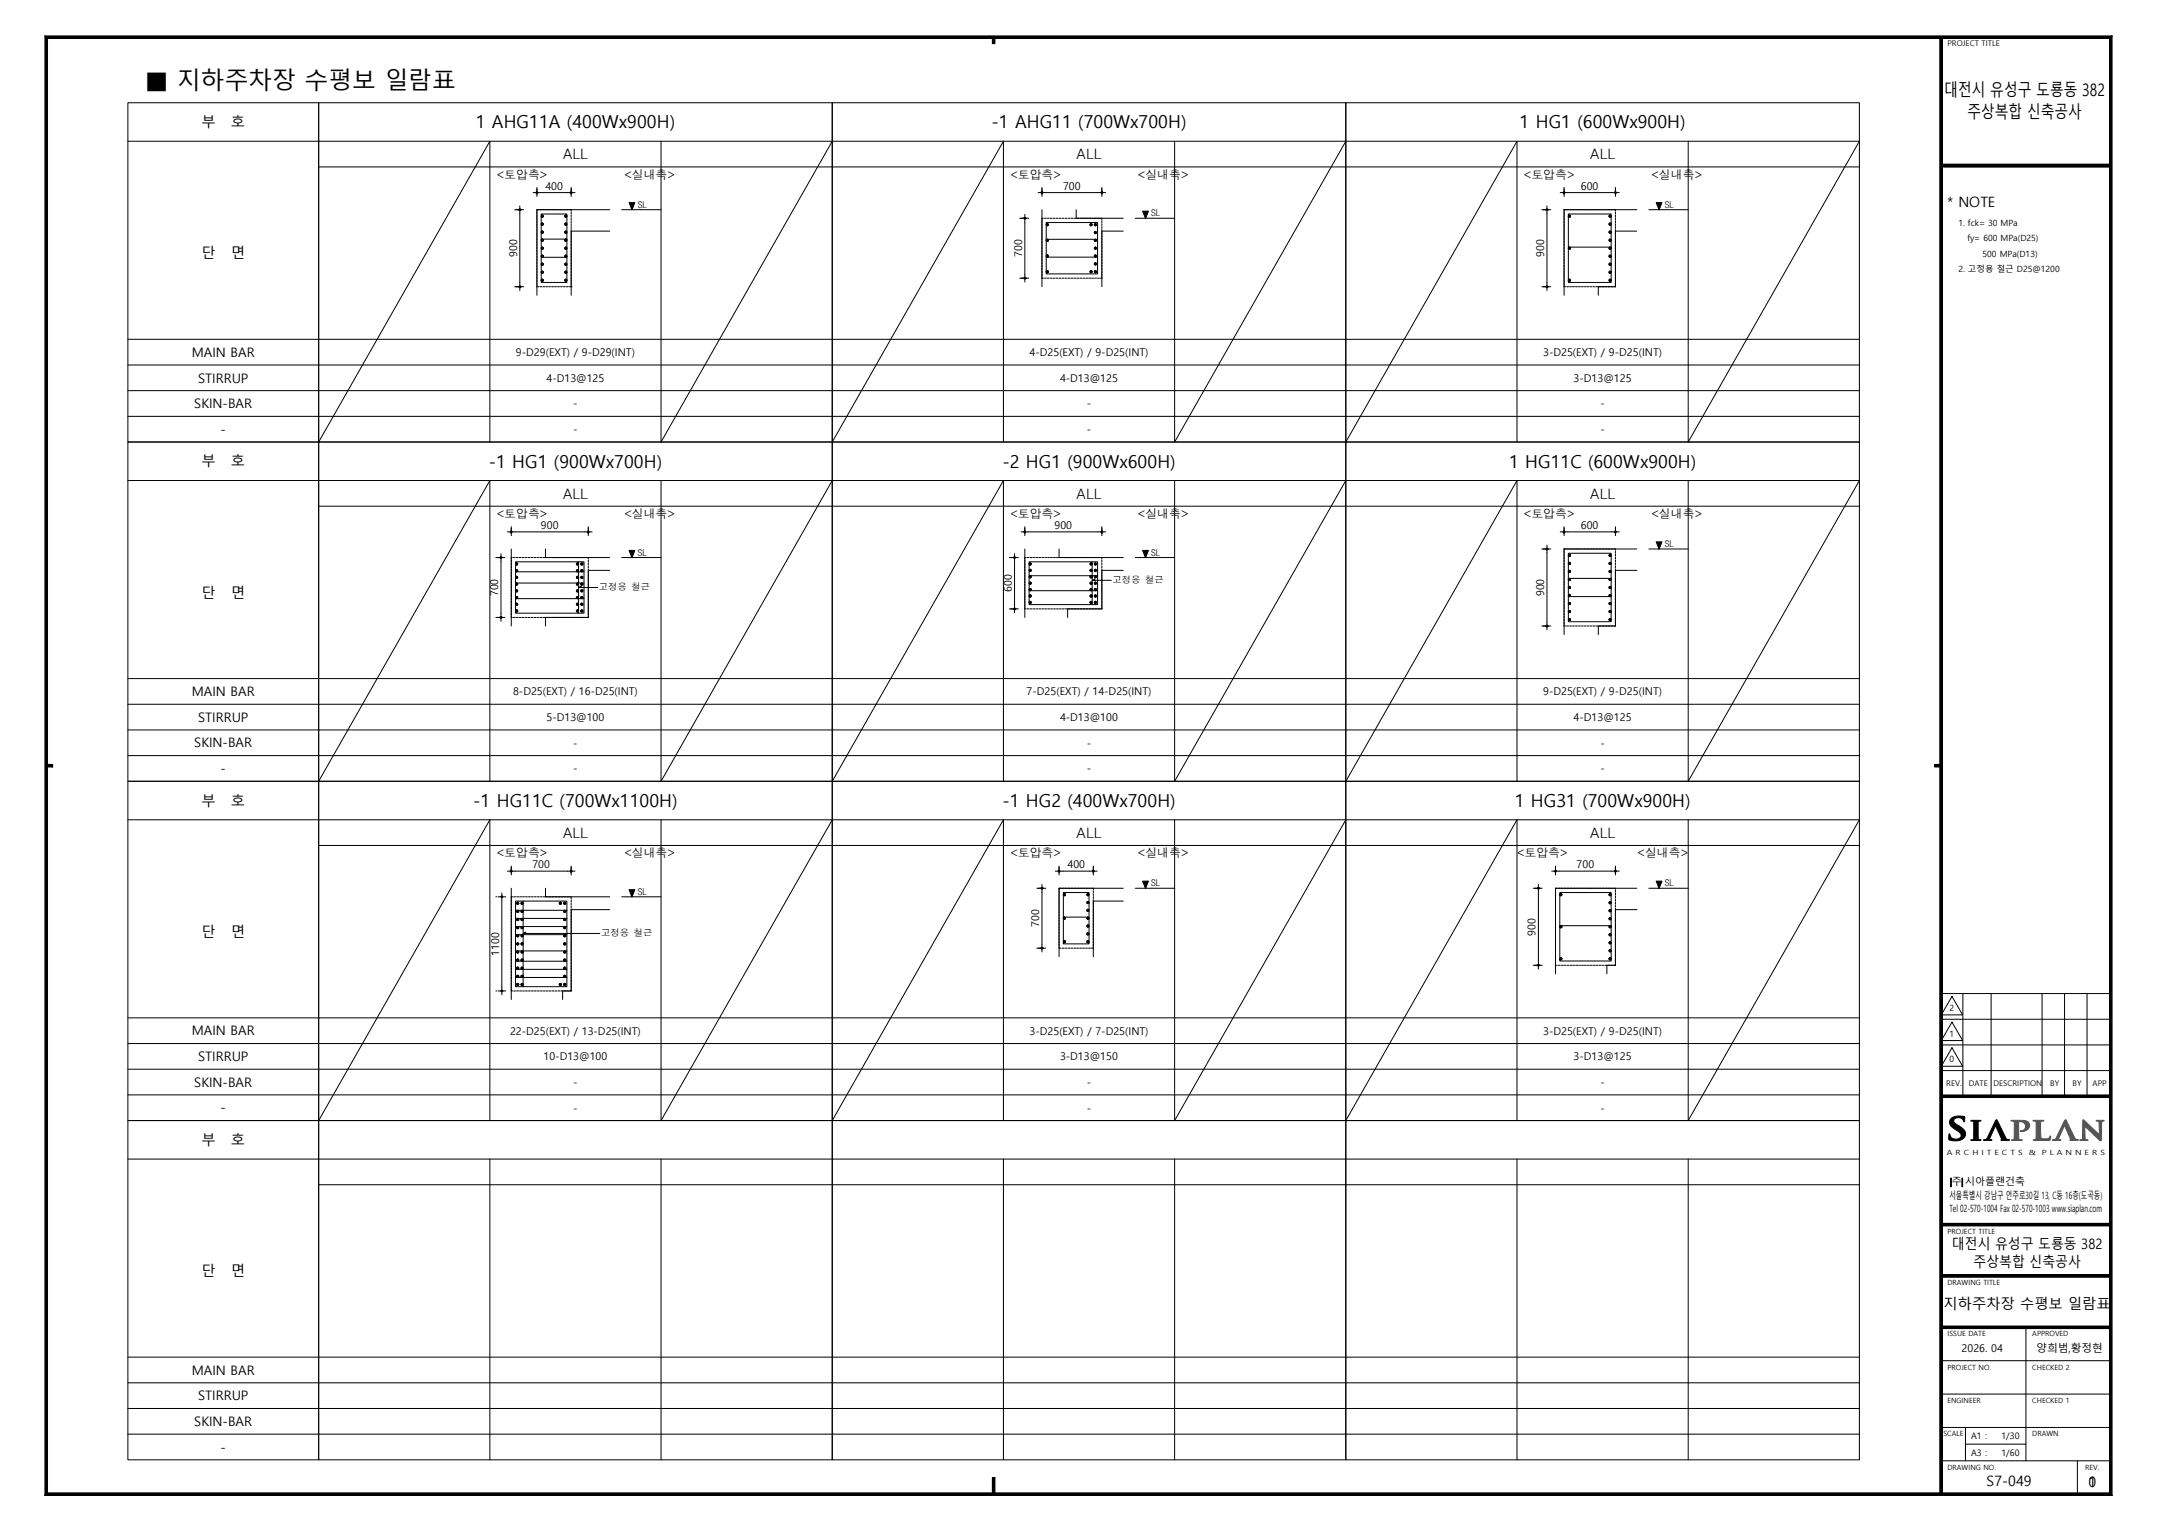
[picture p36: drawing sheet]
<svg xmlns="http://www.w3.org/2000/svg" width="420mm" height="297mm" viewBox="0 0 420 297" stroke-linecap="round" stroke-linejoin="round" font-family="sans-serif">
<defs><g id="words">
<text font-size="4.6" x="28.2" y="17.4">■ 지하주차장 수평보 일람표</text>
<g font-size="3.5">
<text x="92.6" y="25">1 AHG11A (400Wx900H)</text>
<text x="193.1" y="25">-1 AHG11 (700Wx700H)</text>
<text x="295.9" y="25">1 HG1 (600Wx900H)</text>
<text x="95.2" y="91.1">-1 HG1 (900Wx700H)</text>
<text x="195.2" y="91.1">-2 HG1 (900Wx600H)</text>
<text x="293.8" y="91.1">1 HG11C (600Wx900H)</text>
<text x="92.2" y="157.2">-1 HG11C (700Wx1100H)</text>
<text x="195.2" y="157.2">-1 HG2 (400Wx700H)</text>
<text x="294.9" y="157.2">1 HG31 (700Wx900H)</text>
</g>
<g font-size="3.3">
<text x="378.6" y="18.8">대전시 유성구 도룡동 382</text>
<text x="383.1" y="23">주상복합 신축공사</text>
</g>
<g font-size="2.8">
<text x="39.2" y="24.8">부</text>
<text x="45" y="24.8">호</text>
<text x="109.6" y="31">ALL</text>
<text x="209.6" y="31">ALL</text>
<text x="309.6" y="31">ALL</text>
<text x="379.2" y="40.2">* NOTE</text>
<text x="39.2" y="50.3">단</text>
<text x="45" y="50.3">면</text>
<text x="39.2" y="90.8">부</text>
<text x="45" y="90.8">호</text>
<text x="109.6" y="97.1">ALL</text>
<text x="209.6" y="97.1">ALL</text>
<text x="309.6" y="97.1">ALL</text>
<text x="39.2" y="116.4">단</text>
<text x="45" y="116.4">면</text>
<text x="39.2" y="156.9">부</text>
<text x="45" y="156.9">호</text>
<text x="109.6" y="163.2">ALL</text>
<text x="209.6" y="163.2">ALL</text>
<text x="309.6" y="163.2">ALL</text>
<text x="39.2" y="182.4">단</text>
<text x="45" y="182.4">면</text>
<text x="39.2" y="223">부</text>
<text x="45" y="223">호</text>
<text x="380.1" y="243.3">대전시 유성구 도룡동 382</text>
<text x="39.2" y="248.5">단</text>
<text x="45" y="248.5">면</text>
<text x="384.3" y="246.8">주상복합 신축공사</text>
<text x="378.4" y="254.8">지하주차장 수평보 일람표</text>
<text x="386.8" y="289.5">S7-049</text>
<text x="406.7" y="289.6">1</text>
<text x="406.7" y="289.6">0</text>
</g>
<g font-size="2.6">
<text x="37.3" y="69.5">MAIN BAR</text>
<text x="38.6" y="74.5">STIRRUP</text>
<text x="37.8" y="79.5">SKIN-BAR</text>
<text x="43" y="84.5">-</text>
<text x="37.3" y="135.6">MAIN BAR</text>
<text x="38.6" y="140.6">STIRRUP</text>
<text x="37.8" y="145.6">SKIN-BAR</text>
<text x="43" y="150.6">-</text>
<text x="37.3" y="201.6">MAIN BAR</text>
<text x="38.6" y="206.7">STIRRUP</text>
<text x="37.8" y="211.7">SKIN-BAR</text>
<text x="43" y="216.6">-</text>
<text x="37.3" y="267.7">MAIN BAR</text>
<text x="38.6" y="272.7">STIRRUP</text>
<text x="37.8" y="277.7">SKIN-BAR</text>
<text x="43" y="282.7">-</text>
</g>
<g font-size="2.3">
<text x="96.7" y="34.8">&lt;토압측&gt;</text>
<text x="121.6" y="34.8">&lt;실내측&gt;</text>
<text x="196.7" y="34.8">&lt;토압측&gt;</text>
<text x="221.6" y="34.8">&lt;실내측&gt;</text>
<text x="296.7" y="34.8">&lt;토압측&gt;</text>
<text x="321.6" y="34.8">&lt;실내측&gt;</text>
<text x="96.7" y="100.9">&lt;토압측&gt;</text>
<text x="121.6" y="100.9">&lt;실내측&gt;</text>
<text x="196.7" y="100.9">&lt;토압측&gt;</text>
<text x="221.6" y="100.9">&lt;실내측&gt;</text>
<text x="296.7" y="100.9">&lt;토압측&gt;</text>
<text x="321.6" y="100.9">&lt;실내측&gt;</text>
<text x="96.7" y="167">&lt;토압측&gt;</text>
<text x="121.6" y="167">&lt;실내측&gt;</text>
<text x="196.7" y="167">&lt;토압측&gt;</text>
<text x="221.6" y="167">&lt;실내측&gt;</text>
<text x="295.4" y="167">&lt;토압측&gt;</text>
<text x="318.9" y="167">&lt;실내측&gt;</text>
</g>
<g font-size="2.1">
<text x="106.2" y="37">400</text>
<text x="207" y="37">700</text>
<text x="307.8" y="37">600</text>
<text x="100.7" y="50.1" transform="rotate(-90 100.7 50.1)">900</text>
<text x="199" y="50.1" transform="rotate(-90 199 50.1)">700</text>
<text x="300.7" y="50.1" transform="rotate(-90 300.7 50.1)">900</text>
<text x="100.5" y="69.3">9-D29(EXT) / 9-D29(INT)</text>
<text x="200.5" y="69.3">4-D25(EXT) / 9-D25(INT)</text>
<text x="300.5" y="69.3">3-D25(EXT) / 9-D25(INT)</text>
<text x="106.4" y="74.3">4-D13@125</text>
<text x="206.4" y="74.3">4-D13@125</text>
<text x="306.4" y="74.3">3-D13@125</text>
<text x="111.6" y="79.3">-</text>
<text x="211.6" y="79.3">-</text>
<text x="311.6" y="79.3">-</text>
<text x="111.6" y="84.3">-</text>
<text x="211.6" y="84.3">-</text>
<text x="311.6" y="84.3">-</text>
<text x="105.3" y="103">900</text>
<text x="205.3" y="103">900</text>
<text x="307.8" y="103">600</text>
<text x="97" y="116.1" transform="rotate(-90 97 116.1)">700</text>
<text x="197" y="115.3" transform="rotate(-90 197 115.3)">600</text>
<text x="300.7" y="116.2" transform="rotate(-90 300.7 116.2)">900</text>
<text x="99.9" y="135.4">8-D25(EXT) / 16-D25(INT)</text>
<text x="199.9" y="135.4">7-D25(EXT) / 14-D25(INT)</text>
<text x="300.5" y="135.4">9-D25(EXT) / 9-D25(INT)</text>
<text x="106.4" y="140.4">5-D13@100</text>
<text x="206.4" y="140.4">4-D13@100</text>
<text x="306.4" y="140.4">4-D13@125</text>
<text x="111.6" y="145.4">-</text>
<text x="211.6" y="145.4">-</text>
<text x="311.6" y="145.4">-</text>
<text x="111.6" y="150.4">-</text>
<text x="211.6" y="150.4">-</text>
<text x="311.6" y="150.4">-</text>
<text x="103.7" y="169.1">700</text>
<text x="207.9" y="169.1">400</text>
<text x="307" y="169.1">700</text>
<text x="202.3" y="180.6" transform="rotate(-90 202.3 180.6)">700</text>
<text x="299" y="182.2" transform="rotate(-90 299 182.2)">900</text>
<text x="97.2" y="186.2" transform="rotate(-90 97.2 186.2)">1100</text>
<text x="99.3" y="201.5">22-D25(EXT) / 13-D25(INT)</text>
<text x="200.5" y="201.5">3-D25(EXT) / 7-D25(INT)</text>
<text x="300.5" y="201.5">3-D25(EXT) / 9-D25(INT)</text>
<text x="105.8" y="206.5">10-D13@100</text>
<text x="206.4" y="206.5">3-D13@150</text>
<text x="306.4" y="206.5">3-D13@125</text>
<text x="111.6" y="211.5">-</text>
<text x="211.6" y="211.5">-</text>
<text x="311.6" y="211.5">-</text>
<text x="111.6" y="216.5">-</text>
<text x="211.6" y="216.5">-</text>
<text x="311.6" y="216.5">-</text>
<text x="381.9" y="263.4">2026. 04</text>
<text x="396.5" y="263.3">양희범,황정현</text>
</g>
<g font-size="1.9">
<text x="379.6" y="233.5">서울특별시 강남구 언주로30길 13, C동 16층(도곡동)</text>
<text x="380" y="230.8">주 시아플랜건축</text>
<text x="379.6" y="236">Tel 02-570-1004 Fax 02-570-1003 www.siaplan.com</text>
</g>
<g font-size="1.8">
<text x="124.2" y="40.5">SL</text>
<text x="324.2" y="40.5">SL</text>
<text x="224.2" y="42.2">SL</text>
<text x="324.2" y="106.6">SL</text>
<text x="124.2" y="108.2">SL</text>
<text x="216.6" y="113.6">고정용 철근</text>
<text x="224.2" y="108.2">SL</text>
<text x="116.6" y="115">고정용 철근</text>
<text x="224.2" y="172.6">SL</text>
<text x="324.2" y="172.6">SL</text>
<text x="124.2" y="174.3">SL</text>
<text x="117" y="182.3">고정용 철근</text>
</g>
<g font-size="1.7">
<text x="381.3" y="44">1. fck= 30 MPa</text>
<text x="383.1" y="47">fy= 600 MPa(D25)</text>
<text x="381.3" y="53">2. 고정용 철근 D25@1200</text>
<text x="386" y="50">500 MPa(D13)</text>
<text x="379.6" y="196.9">2</text>
<text x="379.6" y="201.9">1</text>
<text x="379.6" y="206.9">0</text>
<text x="383.8" y="280.3">A1 :</text>
<text x="389.7" y="280.3">1/30</text>
<text x="383.8" y="283.5">A3 :</text>
<text x="389.7" y="283.5">1/60</text>
</g>
<g font-size="1.5">
<text x="379.2" y="9">PROJECT TITLE</text>
<text x="379" y="211.5">REV.</text>
<text x="383.3" y="211.6">DATE</text>
<text x="388.2" y="211.6">DESCRIPTION</text>
<text x="399.2" y="211.6">BY</text>
<text x="403.6" y="211.6">BY</text>
<text x="407.4" y="211.6">APP</text>
</g>
<g font-size="1.4">
<text x="379.1" y="225">A R C H I T E C T S</text>
<text x="395" y="225">&amp;</text>
<text x="397.6" y="225">P L A N N E R S</text>
<text x="379.2" y="240.3">PROJECT TITLE</text>
<text x="379.2" y="250.3">DRAWING TITLE</text>
<text x="379.2" y="260.2">ISSUE DATE</text>
<text x="395.7" y="260.2">APPROVED</text>
<text x="379.2" y="266.7">PROJECT NO.</text>
<text x="395.7" y="266.7">CHECKED 2</text>
<text x="379.2" y="273.3">ENGINEER</text>
<text x="395.7" y="273.3">CHECKED 1</text>
<text x="378.4" y="279.8">SCALE</text>
<text x="395.7" y="279.8">DRAWN</text>
<text x="379.2" y="286.3">DRAWING NO.</text>
<text x="406" y="286.3">REV.</text>
</g>
</g></defs>
<!-- layer: MainBar -->
<g fill="none" stroke="#000" stroke-width=".19">
<circle cx="105.6" cy="51.5" r=".21"/>
<circle cx="105.6" cy="43.7" r=".21"/>
<circle cx="105.6" cy="53" r=".21"/>
<circle cx="105.6" cy="46.8" r=".21"/>
<circle cx="105.6" cy="54.6" r=".21"/>
<circle cx="105.6" cy="45.2" r=".21"/>
<circle cx="105.6" cy="42.1" r=".21"/>
<circle cx="105.6" cy="48.3" r=".21"/>
<circle cx="105.6" cy="49.9" r=".21"/>
<circle cx="110.2" cy="43.7" r=".21"/>
<circle cx="110.2" cy="51.5" r=".21"/>
<circle cx="110.2" cy="54.6" r=".21"/>
<circle cx="110.2" cy="45.2" r=".21"/>
<circle cx="110.2" cy="53" r=".21"/>
<circle cx="110.2" cy="46.8" r=".21"/>
<circle cx="110.2" cy="48.3" r=".21"/>
<circle cx="110.2" cy="49.9" r=".21"/>
<circle cx="110.2" cy="42.1" r=".21"/>
<circle cx="203.9" cy="52.9" r=".21"/>
<circle cx="203.9" cy="46.8" r=".21"/>
<circle cx="203.9" cy="49.9" r=".21"/>
<circle cx="203.9" cy="43.8" r=".21"/>
<circle cx="212.4" cy="52.9" r=".21"/>
<circle cx="212.4" cy="43.8" r=".21"/>
<circle cx="213.3" cy="48.3" r=".21"/>
<circle cx="213.3" cy="45.3" r=".21"/>
<circle cx="213.3" cy="46.8" r=".21"/>
<circle cx="213.3" cy="52.9" r=".21"/>
<circle cx="213.3" cy="49.9" r=".21"/>
<circle cx="213.3" cy="43.8" r=".21"/>
<circle cx="213.3" cy="51.4" r=".21"/>
<circle cx="305.6" cy="54.6" r=".21"/>
<circle cx="305.6" cy="48.3" r=".21"/>
<circle cx="305.6" cy="42.1" r=".21"/>
<circle cx="313.5" cy="43.7" r=".21"/>
<circle cx="313.5" cy="51.5" r=".21"/>
<circle cx="313.5" cy="45.2" r=".21"/>
<circle cx="313.5" cy="53" r=".21"/>
<circle cx="313.5" cy="54.6" r=".21"/>
<circle cx="313.5" cy="46.8" r=".21"/>
<circle cx="313.5" cy="48.3" r=".21"/>
<circle cx="313.5" cy="49.9" r=".21"/>
<circle cx="313.5" cy="42.1" r=".21"/>
<circle cx="100.6" cy="116.4" r=".21"/>
<circle cx="100.6" cy="109.8" r=".21"/>
<circle cx="100.6" cy="112.5" r=".21"/>
<circle cx="100.6" cy="117.7" r=".21"/>
<circle cx="100.6" cy="113.8" r=".21"/>
<circle cx="100.6" cy="115.1" r=".21"/>
<circle cx="100.6" cy="111.1" r=".21"/>
<circle cx="100.6" cy="119" r=".21"/>
<circle cx="112.4" cy="116.4" r=".21"/>
<circle cx="112.4" cy="109.8" r=".21"/>
<circle cx="112.4" cy="112.5" r=".21"/>
<circle cx="112.4" cy="117.7" r=".21"/>
<circle cx="112.4" cy="113.8" r=".21"/>
<circle cx="112.4" cy="119" r=".21"/>
<circle cx="112.4" cy="111.1" r=".21"/>
<circle cx="112.4" cy="115.1" r=".21"/>
<circle cx="113.3" cy="116.4" r=".21"/>
<circle cx="113.3" cy="109.8" r=".21"/>
<circle cx="113.3" cy="112.5" r=".21"/>
<circle cx="113.3" cy="117.7" r=".21"/>
<circle cx="113.3" cy="113.8" r=".21"/>
<circle cx="113.3" cy="115.1" r=".21"/>
<circle cx="113.3" cy="111.1" r=".21"/>
<circle cx="113.3" cy="119" r=".21"/>
<circle cx="200.6" cy="109.8" r=".21"/>
<circle cx="200.6" cy="114.8" r=".21"/>
<circle cx="200.6" cy="117.3" r=".21"/>
<circle cx="200.6" cy="112.3" r=".21"/>
<circle cx="200.6" cy="111.1" r=".21"/>
<circle cx="200.6" cy="113.6" r=".21"/>
<circle cx="200.6" cy="116.1" r=".21"/>
<circle cx="212.4" cy="117.3" r=".21"/>
<circle cx="212.4" cy="114.8" r=".21"/>
<circle cx="212.4" cy="112.3" r=".21"/>
<circle cx="212.4" cy="109.8" r=".21"/>
<circle cx="212.4" cy="116.1" r=".21"/>
<circle cx="212.4" cy="113.6" r=".21"/>
<circle cx="212.4" cy="111.1" r=".21"/>
<circle cx="213.3" cy="114.8" r=".21"/>
<circle cx="213.3" cy="109.8" r=".21"/>
<circle cx="213.3" cy="117.3" r=".21"/>
<circle cx="213.3" cy="112.3" r=".21"/>
<circle cx="213.3" cy="111.1" r=".21"/>
<circle cx="213.3" cy="116.1" r=".21"/>
<circle cx="213.3" cy="113.6" r=".21"/>
<circle cx="305.6" cy="108.2" r=".21"/>
<circle cx="305.6" cy="116" r=".21"/>
<circle cx="305.6" cy="117.5" r=".21"/>
<circle cx="305.6" cy="114.4" r=".21"/>
<circle cx="305.6" cy="112.9" r=".21"/>
<circle cx="305.6" cy="111.3" r=".21"/>
<circle cx="305.6" cy="109.7" r=".21"/>
<circle cx="305.6" cy="119.1" r=".21"/>
<circle cx="313.5" cy="116" r=".21"/>
<circle cx="313.5" cy="108.2" r=".21"/>
<circle cx="313.5" cy="112.9" r=".21"/>
<circle cx="313.5" cy="117.5" r=".21"/>
<circle cx="313.5" cy="114.4" r=".21"/>
<circle cx="313.5" cy="119.1" r=".21"/>
<circle cx="313.5" cy="109.7" r=".21"/>
<circle cx="313.5" cy="111.3" r=".21"/>
<circle cx="305.6" cy="120.7" r=".21"/>
<circle cx="313.5" cy="120.7" r=".21"/>
<circle cx="207.3" cy="174.2" r=".21"/>
<circle cx="207.3" cy="178.8" r=".21"/>
<circle cx="211.8" cy="174.2" r=".21"/>
<circle cx="211.8" cy="175.8" r=".21"/>
<circle cx="211.8" cy="177.3" r=".21"/>
<circle cx="211.8" cy="178.8" r=".21"/>
<circle cx="303.9" cy="174.2" r=".21"/>
<circle cx="313.5" cy="174.2" r=".21"/>
<circle cx="313.5" cy="177.4" r=".21"/>
<circle cx="313.5" cy="175.8" r=".21"/>
<circle cx="313.5" cy="178.9" r=".21"/>
<circle cx="207.3" cy="183.4" r=".21"/>
<circle cx="211.8" cy="180.4" r=".21"/>
<circle cx="211.8" cy="183.4" r=".21"/>
<circle cx="211.8" cy="181.9" r=".21"/>
<circle cx="303.9" cy="186.7" r=".21"/>
<circle cx="303.9" cy="180.5" r=".21"/>
<circle cx="313.5" cy="182.1" r=".21"/>
<circle cx="313.5" cy="185.2" r=".21"/>
<circle cx="313.5" cy="186.7" r=".21"/>
<circle cx="313.5" cy="180.5" r=".21"/>
<circle cx="313.5" cy="183.6" r=".21"/>
</g>
<g fill="#000">
<circle cx="105.6" cy="51.5" r=".21"/>
<circle cx="105.6" cy="43.7" r=".21"/>
<circle cx="105.6" cy="53" r=".21"/>
<circle cx="105.6" cy="46.8" r=".21"/>
<circle cx="105.6" cy="54.6" r=".21"/>
<circle cx="105.6" cy="45.2" r=".21"/>
<circle cx="105.6" cy="42.1" r=".21"/>
<circle cx="105.6" cy="48.3" r=".21"/>
<circle cx="105.6" cy="49.9" r=".21"/>
<circle cx="110.2" cy="43.7" r=".21"/>
<circle cx="110.2" cy="51.5" r=".21"/>
<circle cx="110.2" cy="54.6" r=".21"/>
<circle cx="110.2" cy="45.2" r=".21"/>
<circle cx="110.2" cy="53" r=".21"/>
<circle cx="110.2" cy="46.8" r=".21"/>
<circle cx="110.2" cy="48.3" r=".21"/>
<circle cx="110.2" cy="49.9" r=".21"/>
<circle cx="110.2" cy="42.1" r=".21"/>
<circle cx="203.9" cy="52.9" r=".21"/>
<circle cx="203.9" cy="46.8" r=".21"/>
<circle cx="203.9" cy="49.9" r=".21"/>
<circle cx="203.9" cy="43.8" r=".21"/>
<circle cx="212.4" cy="52.9" r=".21"/>
<circle cx="212.4" cy="43.8" r=".21"/>
<circle cx="213.3" cy="48.3" r=".21"/>
<circle cx="213.3" cy="45.3" r=".21"/>
<circle cx="213.3" cy="46.8" r=".21"/>
<circle cx="213.3" cy="52.9" r=".21"/>
<circle cx="213.3" cy="49.9" r=".21"/>
<circle cx="213.3" cy="43.8" r=".21"/>
<circle cx="213.3" cy="51.4" r=".21"/>
<circle cx="305.6" cy="54.6" r=".21"/>
<circle cx="305.6" cy="48.3" r=".21"/>
<circle cx="305.6" cy="42.1" r=".21"/>
<circle cx="313.5" cy="43.7" r=".21"/>
<circle cx="313.5" cy="51.5" r=".21"/>
<circle cx="313.5" cy="45.2" r=".21"/>
<circle cx="313.5" cy="53" r=".21"/>
<circle cx="313.5" cy="54.6" r=".21"/>
<circle cx="313.5" cy="46.8" r=".21"/>
<circle cx="313.5" cy="48.3" r=".21"/>
<circle cx="313.5" cy="49.9" r=".21"/>
<circle cx="313.5" cy="42.1" r=".21"/>
<circle cx="100.6" cy="116.4" r=".21"/>
<circle cx="100.6" cy="109.8" r=".21"/>
<circle cx="100.6" cy="112.5" r=".21"/>
<circle cx="100.6" cy="117.7" r=".21"/>
<circle cx="100.6" cy="113.8" r=".21"/>
<circle cx="100.6" cy="115.1" r=".21"/>
<circle cx="100.6" cy="111.1" r=".21"/>
<circle cx="100.6" cy="119" r=".21"/>
<circle cx="112.4" cy="116.4" r=".21"/>
<circle cx="112.4" cy="109.8" r=".21"/>
<circle cx="112.4" cy="112.5" r=".21"/>
<circle cx="112.4" cy="117.7" r=".21"/>
<circle cx="112.4" cy="113.8" r=".21"/>
<circle cx="112.4" cy="119" r=".21"/>
<circle cx="112.4" cy="111.1" r=".21"/>
<circle cx="112.4" cy="115.1" r=".21"/>
<circle cx="113.3" cy="116.4" r=".21"/>
<circle cx="113.3" cy="109.8" r=".21"/>
<circle cx="113.3" cy="112.5" r=".21"/>
<circle cx="113.3" cy="117.7" r=".21"/>
<circle cx="113.3" cy="113.8" r=".21"/>
<circle cx="113.3" cy="115.1" r=".21"/>
<circle cx="113.3" cy="111.1" r=".21"/>
<circle cx="113.3" cy="119" r=".21"/>
<circle cx="200.6" cy="109.8" r=".21"/>
<circle cx="200.6" cy="114.8" r=".21"/>
<circle cx="200.6" cy="117.3" r=".21"/>
<circle cx="200.6" cy="112.3" r=".21"/>
<circle cx="200.6" cy="111.1" r=".21"/>
<circle cx="200.6" cy="113.6" r=".21"/>
<circle cx="200.6" cy="116.1" r=".21"/>
<circle cx="212.4" cy="117.3" r=".21"/>
<circle cx="212.4" cy="114.8" r=".21"/>
<circle cx="212.4" cy="112.3" r=".21"/>
<circle cx="212.4" cy="109.8" r=".21"/>
<circle cx="212.4" cy="116.1" r=".21"/>
<circle cx="212.4" cy="113.6" r=".21"/>
<circle cx="212.4" cy="111.1" r=".21"/>
<circle cx="213.3" cy="114.8" r=".21"/>
<circle cx="213.3" cy="109.8" r=".21"/>
<circle cx="213.3" cy="117.3" r=".21"/>
<circle cx="213.3" cy="112.3" r=".21"/>
<circle cx="213.3" cy="111.1" r=".21"/>
<circle cx="213.3" cy="116.1" r=".21"/>
<circle cx="213.3" cy="113.6" r=".21"/>
<circle cx="305.6" cy="108.2" r=".21"/>
<circle cx="305.6" cy="116" r=".21"/>
<circle cx="305.6" cy="117.5" r=".21"/>
<circle cx="305.6" cy="114.4" r=".21"/>
<circle cx="305.6" cy="112.9" r=".21"/>
<circle cx="305.6" cy="111.3" r=".21"/>
<circle cx="305.6" cy="109.7" r=".21"/>
<circle cx="305.6" cy="119.1" r=".21"/>
<circle cx="313.5" cy="116" r=".21"/>
<circle cx="313.5" cy="108.2" r=".21"/>
<circle cx="313.5" cy="112.9" r=".21"/>
<circle cx="313.5" cy="117.5" r=".21"/>
<circle cx="313.5" cy="114.4" r=".21"/>
<circle cx="313.5" cy="119.1" r=".21"/>
<circle cx="313.5" cy="109.7" r=".21"/>
<circle cx="313.5" cy="111.3" r=".21"/>
<circle cx="305.6" cy="120.7" r=".21"/>
<circle cx="313.5" cy="120.7" r=".21"/>
<circle cx="207.3" cy="174.2" r=".21"/>
<circle cx="207.3" cy="178.8" r=".21"/>
<circle cx="211.8" cy="174.2" r=".21"/>
<circle cx="211.8" cy="175.8" r=".21"/>
<circle cx="211.8" cy="177.3" r=".21"/>
<circle cx="211.8" cy="178.8" r=".21"/>
<circle cx="303.9" cy="174.2" r=".21"/>
<circle cx="313.5" cy="174.2" r=".21"/>
<circle cx="313.5" cy="177.4" r=".21"/>
<circle cx="313.5" cy="175.8" r=".21"/>
<circle cx="313.5" cy="178.9" r=".21"/>
<circle cx="207.3" cy="183.4" r=".21"/>
<circle cx="211.8" cy="180.4" r=".21"/>
<circle cx="211.8" cy="183.4" r=".21"/>
<circle cx="211.8" cy="181.9" r=".21"/>
<circle cx="303.9" cy="186.7" r=".21"/>
<circle cx="303.9" cy="180.5" r=".21"/>
<circle cx="313.5" cy="182.1" r=".21"/>
<circle cx="313.5" cy="185.2" r=".21"/>
<circle cx="313.5" cy="186.7" r=".21"/>
<circle cx="313.5" cy="180.5" r=".21"/>
<circle cx="313.5" cy="183.6" r=".21"/>
</g>
<!-- layer: 0-TEXT -->
<path d="M122.5 39.5h1.1l-.6 1.3zM322.5 39.5h1.1l-.6 1.3zM222.5 41.1h1.1l-.6 1.4zM122.5 107.2h1.1l-.6 1.4zM222.5 107.2h1.1l-.6 1.4zM322.5 105.5h1.1l-.6 1.4zM122.5 173.3h1.1l-.6 1.4zM222.5 171.6h1.1l-.6 1.4zM322.5 171.6h1.1l-.6 1.4z" fill="none" stroke="#000" stroke-width=".19"/>
<path d="M122.5 39.5h1.1l-.6 1.3zM222.5 41.1h1.1l-.6 1.4zM322.5 39.5h1.1l-.6 1.3zM122.5 107.2h1.1l-.6 1.4zM222.5 107.2h1.1l-.6 1.4zM322.5 105.5h1.1l-.6 1.4zM122.5 173.3h1.1l-.6 1.4zM222.5 171.6h1.1l-.6 1.4zM322.5 171.6h1.1l-.6 1.4z" fill="#000"/>
<g fill="none" stroke="#000" stroke-width=".19">
<path d="M8.8 7h402.5l-.6 .5h-401.4zM8.8 7l.5 .5v283.3l-.5 .5zM193.2 7.3h.5v1.2h-.5zM377.7 7.3h.5v283.7h-.5zM411.3 7v284.3l-.6-.5v-283.3zM378 32h33v.5h-33zM9 148.9h1.3v.5h-1.3zM376.7 148.9h1.3v.5h-1.3zM377.7 193.5h33.1M378 198.5h33M380.1 194.1l2.1 3.6h-4.2zM380.1 199.1l2.1 3.6h-4.2z"/>
<path d="M382.2 193.5v20M387.7 193.5v20M397.6 193.5v20M402 193.5v20M406.4 193.5v20M378 213.3h33v.5h-33zM378 208.5h33M378 203.5h33M380.1 204.1l2.1 3.6h-4.2zM378 238.3h33v.5h-33zM379.8 229.5h.2v1.6h-.2zM382 229.5h.1v1.6h-.1z"/>
<path d="M378 258.3h33v.5h-33zM378 248.3h33v.5h-33zM394.5 258.5v26M378 265h33M378 278h33M378 271.5h33M8.8 291.3l.5-.5h401.4l.6 .5zM193.2 287.8h.5v3.2h-.5zM378 284.5h33M404.5 284.5v6.5"/>
</g>
<path d="M378.5 32h32.5v.5h-32.5z" fill="none" stroke="#000" stroke-width=".19"/>
<path d="M378.5 32h32.5v.5h-32.5z" fill="#000"/>
<g fill="#000">
<path d="M8.8 7h402.5l-.6 .5h-401.4zM193.2 7.3h.5v1.2h-.5zM377.7 7.3h.5v283.7h-.5zM411.3 7v284.3l-.6-.5v-283.3zM378 32h33v.5h-33zM9 148.9h1.3v.5h-1.3zM376.7 148.9h1.3v.5h-1.3zM378 213.3h33v.5h-33zM378 238.3h33v.5h-33zM379.8 229.5h.2v1.6h-.2zM382 229.5h.1v1.6h-.1zM378 258.3h33v.5h-33z"/>
<path d="M378 248.3h33v.5h-33zM8.8 7l.5 .5v283.3l-.5 .5zM193.2 287.8h.5v3.2h-.5zM8.8 291.3l.5-.5h401.4l.6 .5z"/>
</g>
<path d="M391.6 218.2h1.7a1.6 1.6 0 0 1 1.9 .9 1.45 1.45 0 0 1-1.8 1.2 .92 .92 0 0 0 1-1.1 .92 .92 0 0 0-1.3-.6v2.9a.46 .46 0 0 0 .2 .5 .46 .46 0 0 0 .5 0 .31 .31 0 0 1-.6 .1h-1.5l.1-.1a.42 .42 0 0 0 .4-.2 .42 .42 0 0 0 0-.5v-2.4a.44 .44 0 0 0-.1-.5 .44 .44 0 0 0-.5-.1z" fill="none" stroke="#545454" stroke-width=".19"/>
<path d="M391.6 218.2h1.7a1.6 1.6 0 0 1 1.9 .9 1.45 1.45 0 0 1-1.8 1.2 .92 .92 0 0 0 1-1.1 .92 .92 0 0 0-1.3-.6v2.9a.46 .46 0 0 0 .2 .5 .46 .46 0 0 0 .5 0 .31 .31 0 0 1-.6 .1h-1.5l.1-.1a.42 .42 0 0 0 .4-.2 .42 .42 0 0 0 0-.5v-2.4a.44 .44 0 0 0-.1-.5 .44 .44 0 0 0-.5-.1z" fill-rule="evenodd" fill="#545454"/>
<path d="M379.9 217.9a2.66 2.66 0 0 1 2.7-.3l-.2 .9a1.08 1.08 0 0 0-.9-.8 1.08 1.08 0 0 0-1.1 .6 1.18 1.18 0 0 0 .8 .9h.1a1.69 1.69 0 0 1 1.2 2.3 2.76 2.76 0 0 1-3.1 .4l.2-1.1a1.2 1.2 0 0 0 1 1.1 1.2 1.2 0 0 0 1.3-.7 1.94 1.94 0 0 0-1.1-1.2 1.54 1.54 0 0 1-1.1-1.8zM383.8 218.2h1.9l-.1 .1a.41 .41 0 0 0-.4 .2 .41 .41 0 0 0 0 .5v2.5a.52 .52 0 0 0 .5 .5l-1.9 .1 .1-.1a.4 .4 0 0 0 .4-.2 .4 .4 0 0 0 0-.4v-2.5a.53 .53 0 0 0-.6-.6z" fill="none" stroke="#000" stroke-width=".19"/>
<g fill="#000">
<path d="M379.9 217.9a2.66 2.66 0 0 1 2.7-.3l-.2 .9a1.08 1.08 0 0 0-.9-.8 1.08 1.08 0 0 0-1.1 .6 1.18 1.18 0 0 0 .8 .9h.1a1.69 1.69 0 0 1 1.2 2.3 2.76 2.76 0 0 1-3.1 .4l.2-1.1a1.2 1.2 0 0 0 1 1.1 1.2 1.2 0 0 0 1.3-.7 1.94 1.94 0 0 0-1.1-1.2 1.54 1.54 0 0 1-1.1-1.8z" fill-rule="evenodd"/>
<path d="M383.8 218.2h1.9l-.1 .1a.41 .41 0 0 0-.4 .2 .41 .41 0 0 0 0 .5v2.5a.52 .52 0 0 0 .5 .5l-1.9 .1 .1-.1a.4 .4 0 0 0 .4-.2 .4 .4 0 0 0 0-.4v-2.5a.53 .53 0 0 0-.6-.6z" fill-rule="evenodd"/>
</g>
<path d="M405.6 218.1l3.2 2.9-.1-1.9a.58 .58 0 0 0-.5-.8h1.5a.54 .54 0 0 0-.5 .8v2.6a.29 .29 0 0 1-.1 .5 .29 .29 0 0 1-.4-.3l-2.8-2.6 .1 1.9a.58 .58 0 0 0 .6 .8h-1.6a.52 .52 0 0 0 .5-.2 .52 .52 0 0 0 0-.5z" fill="none" stroke="#545454" stroke-width=".19"/>
<path d="M405.6 218.1l3.2 2.9-.1-1.9a.58 .58 0 0 0-.5-.8h1.5a.54 .54 0 0 0-.5 .8v2.6a.29 .29 0 0 1-.1 .5 .29 .29 0 0 1-.4-.3l-2.8-2.6 .1 1.9a.58 .58 0 0 0 .6 .8h-1.6a.52 .52 0 0 0 .5-.2 .52 .52 0 0 0 0-.5z" fill-rule="evenodd" fill="#545454"/>
<path d="M395.9 218.2h2v.1a.47 .47 0 0 0-.6 .2 .47 .47 0 0 0 0 .6l.1 2.6a1.75 1.75 0 0 0 1.7-.2l.1-.2 .1 .1a.58 .58 0 0 1-.2 .6 .58 .58 0 0 1-.6 .1l-2.6-.1a.53 .53 0 0 0 .6-.7v-2.2a.55 .55 0 0 0-.1-.6 .55 .55 0 0 0-.5-.2z" fill="none" stroke="#545454" stroke-width=".19"/>
<path d="M395.9 218.2h2v.1a.47 .47 0 0 0-.6 .2 .47 .47 0 0 0 0 .6l.1 2.6a1.75 1.75 0 0 0 1.7-.2l.1-.2 .1 .1a.58 .58 0 0 1-.2 .6 .58 .58 0 0 1-.6 .1l-2.6-.1a.53 .53 0 0 0 .6-.7v-2.2a.55 .55 0 0 0-.1-.6 .55 .55 0 0 0-.5-.2z" fill-rule="evenodd" fill="#545454"/>
<path d="M388.6 218.1h.2l.1 .2 1.5 3a.93 .93 0 0 0 .9 .7l-1.7 .1 .2-.2-1.2-2.7-1 2.2a.31 .31 0 0 0-.2 .5 .31 .31 0 0 0 .4 .1v.1l-1.6-.1a.93 .93 0 0 0 .9-.8z" fill="none" stroke="#000" stroke-width=".19"/>
<path d="M388.6 218.1h.2l.1 .2 1.5 3a.93 .93 0 0 0 .9 .7l-1.7 .1 .2-.2-1.2-2.7-1 2.2a.31 .31 0 0 0-.2 .5 .31 .31 0 0 0 .4 .1v.1l-1.6-.1a.93 .93 0 0 0 .9-.8z" fill-rule="evenodd" fill="#000"/>
<path d="M402.1 218.1h.1l.2 .2 1.4 3a.93 .93 0 0 0 .9 .7l-1.6 .1 .1-.2-1.2-2.7-1 2.2a.31 .31 0 0 0-.2 .5 .31 .31 0 0 0 .5 .1l-.1 .1-1.6-.1a.93 .93 0 0 0 1-.8z" fill="none" stroke="#545454" stroke-width=".19"/>
<path d="M402.1 218.1h.1l.2 .2 1.4 3a.93 .93 0 0 0 .9 .7l-1.6 .1 .1-.2-1.2-2.7-1 2.2a.31 .31 0 0 0-.2 .5 .31 .31 0 0 0 .5 .1l-.1 .1-1.6-.1a.93 .93 0 0 0 1-.8z" fill-rule="evenodd" fill="#545454"/>
<path d="M382.7 278v6.5M382.7 281.3h11.8" fill="none" stroke="#000" stroke-width=".19"/>
<!-- layer: SHEET -->
<g fill="none" stroke="#000" stroke-width=".19">
<path d="M24.9 27.5h337.2l-33.4 58.6v-58.6M24.9 20h37.2v66.1h-37.2zM62.1 32.5h300M62.1 20h100v66.1h-100zM128.7 27.5v58.6l33.4-58.6M162.1 20h100v66.1h-100zM228.7 27.5v58.6l33.4-58.6M262.1 20h100v66.1h-100zM24.9 76.1h337.2M24.9 71.1h337.2M24.9 66.1h337.2M24.9 81.1h337.2"/>
<path d="M24.9 93.6h337.2l-33.4 58.6v-58.6M24.9 86.1h37.2v66.1h-37.2zM62.1 86.1l33.3-58.6v58.6M62.1 98.6h300M62.1 86.1h100v66.1h-100zM128.7 93.6v58.6l33.4-58.6M162.1 86.1h100v66.1h-100zM162.1 86.1l33.3-58.6v58.6M228.7 93.6v58.6l33.4-58.6M262.1 86.1h100v66.1h-100zM262.1 86.1l33.3-58.6v58.6M24.9 137.2h337.2"/>
<path d="M24.9 132.2h337.2M24.9 159.7h337.2l-33.4 58.5v-58.5M24.9 147.2h337.2M24.9 142.2h337.2M24.9 152.2h37.2v66h-37.2zM62.1 152.2l33.3-58.6v58.6M62.1 152.2h100v66h-100zM128.7 159.7v58.5l33.4-58.5M162.1 152.2h100v66h-100zM162.1 152.2l33.3-58.6v58.6M228.7 159.7v58.5l33.4-58.5M262.1 152.2h100v66h-100z"/>
<path d="M262.1 152.2l33.3-58.6v58.6M62.1 164.7h300M24.9 198.2h337.2M24.9 213.2h337.2M24.9 208.2h337.2M24.9 203.2h337.2M24.9 218.2h37.2v66.1h-37.2zM62.1 218.2l33.3-58.5v58.5M62.1 218.2h100v66.1h-100zM162.1 218.2h100v66.1h-100zM162.1 218.2l33.3-58.5v58.5M262.1 218.2h100v66.1h-100z"/>
<path d="M262.1 218.2l33.3-58.5v58.5M24.9 225.7h337.2M62.1 230.7h300M95.4 225.7v58.6M128.7 225.7v58.6M195.4 225.7v58.6M228.7 225.7v58.6M295.4 225.7v58.6M328.7 225.7v58.6M24.9 279.3h337.2M24.9 274.3h337.2M24.9 269.3h337.2"/>
<path d="M24.9 264.3h337.2"/>
</g>
<!-- layer: Section -->
<g fill="none" stroke="#000" stroke-width=".19">
<path d="M104.5 55.8h.4M105.1 55.8h.4M105.7 55.8h.4M106.3 55.8h.3M106.8 55.8h.4M107.4 55.8h.4M108 55.8h.4M108.6 55.8h.3M109.1 55.8h.4M109.7 55.8h.4M110.3 55.8h.4M110.9 55.8h.3"/>
<path d="M111.2 55.8h.1M111.2 40.8v.3M111.2 41.3v.3M111.2 41.8v.4M111.2 42.4v.4M111.2 43v.4M111.2 43.6v.3M111.2 44.1v.4M111.2 44.7v12.8M111.2 45h7.5M118.7 40.8h-14.2v16.7M202.9 40.8v15"/>
<path d="M202.9 42.5h.3M202.9 54.2h.3M203.4 42.5h.3M203.4 54.2h.3M203.9 42.5h.4M203.9 54.2h.4M204.5 42.5h.4M204.5 54.2h.4M205.1 42.5h.4M205.1 54.2h.4M205.7 42.5h.3M205.7 54.2h.3"/>
<path d="M206.2 42.5h.4M206.2 54.2h.4M206.8 42.5h.4M206.8 54.2h.4M207.4 42.5h.4M207.4 54.2h.4M208 42.5h.3M208 54.2h.3M208.5 42.5h.4M208.5 54.2h.4M209.1 42.5h.4M209.1 54.2h.4"/>
<path d="M209.5 40.8v1.7h9.2M209.7 54.2h.4M210.3 54.2h.3M210.8 54.2h.4M211.4 54.2h.4M212 54.2h.4M212.6 54.2h.3M213.1 54.2h.4M213.7 54.2h.4M214.3 54.2h.2M214.5 45h4.2M214.5 42.5v.3"/>
<path d="M214.5 43v.4M214.5 43.6v.3M214.5 44.1v.4M214.5 44.7v11.1M304.5 55.8h.3M305 55.8h.4M305.6 55.8h.4M306.2 55.8h.4M306.8 55.8h.3M307.3 55.8h.4M307.9 55.8h.4M308.5 55.8h.4"/>
<path d="M309.1 55.8h.3M309.6 55.8h.4M310.2 55.8h.4M311.2 55.8v1.7M314.5 45h4.2M314.5 44.7v11.1h-3.7M314.5 40.8v.3M314.5 41.3v.3M314.5 41.8v.4M314.5 42.4v.4M314.5 43v.4M314.5 43.6v.3"/>
<path d="M314.5 44.1v.4M318.7 40.8h-14.2v16.7M99.5 106.9v15M99.5 108.6h.3M100 108.6h.3M100.5 108.6h.4M101.1 108.6h.4M101.7 108.6h.4M102.3 108.6h.3M102.8 108.6h.4M103.4 108.6h.4M104 108.6h.4"/>
<path d="M104.6 108.6h.3M105.1 108.6h.4M105.7 108.6h.4M106.2 106.9v1.7h12.5M114.5 110.8v9.5h-8.3v1.6M114.5 108.6v.3M114.5 109.1v.3M114.5 109.6v.4M114.5 110.2v.4M114.5 111.1h4.2M199.5 108.6h.3M199.5 106.9v13.4"/>
<path d="M199.5 118.6h.3M200 108.6h.3M200 118.6h.3M200.5 108.6h.4M200.5 118.6h.4M201.1 108.6h.4M201.1 118.6h.4M201.7 108.6h.4M201.7 118.6h.4M202.3 108.6h.3M202.3 118.6h.3M202.8 108.6h.4"/>
<path d="M202.8 118.6h.4M203.4 108.6h.4M203.4 118.6h.4M204 108.6h.4M204 118.6h.4M204.6 108.6h.3M204.6 118.6h.3M205.1 108.6h.4M205.1 118.6h.4M205.7 108.6h.4M205.7 118.6h.4M206.2 106.9v1.7h12.5"/>
<path d="M206.3 118.6h.4M206.9 118.6h.3M207.4 118.6h.4M214.5 108.6v.3M214.5 109.1v.4M214.5 109.7v.3M214.5 110.2v.4M214.5 110.8v7.8h-6.6v1.7M214.5 111.1h4.2M314.5 106.9v.2M314.5 107.3v.4M314.5 107.9v.4"/>
<path d="M314.5 108.5v.4M314.5 109.1v.3M314.5 109.6v.4M314.5 110.2v.4M314.5 110.8v11.1h-3.7M314.5 111.1h4.2M318.7 106.9h-14.2v16.7M99.5 120.3h.3M100 120.3h.3M100.5 120.3h.4M101.1 120.3h.4M101.7 120.3h.4"/>
<path d="M102.3 120.3h.3M102.8 120.3h.4M103.4 120.3h.4M104 120.3h.4M104.6 120.3h.3M105.1 120.3h.4M105.7 120.3h.4M304.5 121.9h.3M305 121.9h.4M305.6 121.9h.4M306.2 121.9h.4M306.8 121.9h.3"/>
<path d="M307.3 121.9h.4M307.9 121.9h.4M308.5 121.9h.4M309.1 121.9h.3M309.6 121.9h.4M310.2 121.9h.4M311.2 121.9v1.7M99.5 173v21.7M99.5 174.7h.3M100 174.7h.4M100.6 174.7h.4M101.2 174.7h.3"/>
<path d="M101.7 174.7h.4M102.3 174.7h.4M102.9 174.7h.4M103.5 174.7h.3M104 174.7h.4M104.6 174.7h.4M105.2 174.7h.4M105.8 174.7h.3M106.2 173v1.7h12.5M111.2 174.7v.4M111.2 175.3v.4M111.2 175.9v.4"/>
<path d="M111.2 176.5v.3M111.2 177v16h-2M111.2 177.2h7.5M212.9 173v.3M212.9 173.5v.3M212.9 174v.4M212.9 174.6v.4M212.9 175.2v11.1M212.9 175.5h5.8M218.7 173h-12.5v13.3M314.5 173v.2M314.5 173.4v.4"/>
<path d="M314.5 174v.4M314.5 174.6v.3M314.5 175.1v.4M314.5 175.7v.4M314.5 176.3v.4M314.5 176.9v11.1h-1.9M314.5 177.2h4.2M318.7 173h-15.8v16.7M99.5 193h.3M100 193h.4M100.6 193h.4M101.2 193h.3"/>
<path d="M101.7 193h.4M102.3 193h.4M102.9 193h.4M103.5 193h.3M104 193h.4M104.6 193h.4M105.2 193h.4M105.8 193h.3M106.3 193h.4M106.9 193h.4M107.5 193h.4M108.1 193h.3"/>
<path d="M108.6 193h.4M109.5 193v1.7M206.2 184.7h.4M206.8 184.7h.3M207.3 184.7h.4M207.9 184.7h.4M208.5 184.7h.4M209.1 184.7h.3M209.6 184.7h.4M210.2 184.7h.4M210.8 184.7h.4M211.4 184.7h.3"/>
<path d="M211.9 184.7h.4M212.5 184.7h.4M302.9 188h.3M303.4 188h.3M303.9 188h.4M304.5 188h.4M305.1 188h.4M305.7 188h.3M306.2 188h.4M306.8 188h.4M307.4 188h.4M308 188h.3"/>
<path d="M308.5 188h.4M309.1 188h.4M309.7 188h.4M310.3 188h.3M310.8 188h.4M311.4 188h.4M312 188h.4M312.9 188v1.7"/>
</g>
<!-- layer: Stirrup -->
<g fill="none" stroke="#000" stroke-width=".19">
<path d="M105.4 41.7h5v13.3h-5zM105.4 50.1h5M105.4 46.6h5M203.7 43.3h10v10h-10zM203.7 50.1h10M203.7 46.6h10M305.4 48.1h8.3M305.4 41.7h8.3v13.3h-8.3zM100.4 109.4h13.3v10h-13.3zM100.4 116.6h13.3M100.4 113.6h13.3M100.4 111.4h13.3"/>
<path d="M200.4 115h13.3M200.4 112.1h13.3M200.4 109.4h13.3v8.4h-13.3zM305.4 116.2h8.3M305.4 112.6h8.3M305.4 107.8h8.3v13.3h-8.3zM100.4 175.5h10v16.7h-10zM100.4 178.9h10M100.4 177.3h10M207 178.6h5M207 173.8h5v10h-5zM303.7 173.8h10v13.4h-10z"/>
<path d="M100.4 190.4h10M100.4 188.8h10M100.4 187.2h10M100.4 185.2h10M100.4 182h10M100.4 180.4h10M303.7 180.3h10"/>
</g>
<!-- layer: MainBar -->
<g fill="none" stroke="#000" stroke-width=".19">
<circle cx="105.6" cy="53" r=".21"/>
<circle cx="105.6" cy="45.2" r=".21"/>
<circle cx="105.6" cy="48.3" r=".21"/>
<circle cx="105.6" cy="46.8" r=".21"/>
<circle cx="105.6" cy="54.6" r=".21"/>
<circle cx="105.6" cy="49.9" r=".21"/>
<circle cx="105.6" cy="51.5" r=".21"/>
<circle cx="105.6" cy="43.7" r=".21"/>
<circle cx="105.6" cy="42.1" r=".21"/>
<circle cx="110.2" cy="45.2" r=".21"/>
<circle cx="110.2" cy="53" r=".21"/>
<circle cx="110.2" cy="48.3" r=".21"/>
<circle cx="110.2" cy="54.6" r=".21"/>
<circle cx="110.2" cy="46.8" r=".21"/>
<circle cx="110.2" cy="42.1" r=".21"/>
<circle cx="110.2" cy="51.5" r=".21"/>
<circle cx="110.2" cy="49.9" r=".21"/>
<circle cx="110.2" cy="43.7" r=".21"/>
<circle cx="203.9" cy="46.8" r=".21"/>
<circle cx="203.9" cy="52.9" r=".21"/>
<circle cx="203.9" cy="43.8" r=".21"/>
<circle cx="203.9" cy="49.9" r=".21"/>
<circle cx="212.4" cy="52.9" r=".21"/>
<circle cx="212.4" cy="43.8" r=".21"/>
<circle cx="213.3" cy="45.3" r=".21"/>
<circle cx="213.3" cy="46.8" r=".21"/>
<circle cx="213.3" cy="52.9" r=".21"/>
<circle cx="213.3" cy="43.8" r=".21"/>
<circle cx="213.3" cy="51.4" r=".21"/>
<circle cx="213.3" cy="49.9" r=".21"/>
<circle cx="213.3" cy="48.3" r=".21"/>
<circle cx="305.6" cy="54.6" r=".21"/>
<circle cx="305.6" cy="48.3" r=".21"/>
<circle cx="305.6" cy="42.1" r=".21"/>
<circle cx="313.5" cy="45.2" r=".21"/>
<circle cx="313.5" cy="53" r=".21"/>
<circle cx="313.5" cy="54.6" r=".21"/>
<circle cx="313.5" cy="48.3" r=".21"/>
<circle cx="313.5" cy="46.8" r=".21"/>
<circle cx="313.5" cy="42.1" r=".21"/>
<circle cx="313.5" cy="51.5" r=".21"/>
<circle cx="313.5" cy="43.7" r=".21"/>
<circle cx="313.5" cy="49.9" r=".21"/>
<circle cx="100.6" cy="117.7" r=".21"/>
<circle cx="100.6" cy="113.8" r=".21"/>
<circle cx="100.6" cy="119" r=".21"/>
<circle cx="100.6" cy="111.1" r=".21"/>
<circle cx="100.6" cy="115.1" r=".21"/>
<circle cx="100.6" cy="112.5" r=".21"/>
<circle cx="100.6" cy="109.8" r=".21"/>
<circle cx="100.6" cy="116.4" r=".21"/>
<circle cx="112.4" cy="117.7" r=".21"/>
<circle cx="112.4" cy="113.8" r=".21"/>
<circle cx="112.4" cy="119" r=".21"/>
<circle cx="112.4" cy="111.1" r=".21"/>
<circle cx="112.4" cy="115.1" r=".21"/>
<circle cx="112.4" cy="112.5" r=".21"/>
<circle cx="112.4" cy="109.8" r=".21"/>
<circle cx="112.4" cy="116.4" r=".21"/>
<circle cx="113.3" cy="117.7" r=".21"/>
<circle cx="113.3" cy="113.8" r=".21"/>
<circle cx="113.3" cy="119" r=".21"/>
<circle cx="113.3" cy="111.1" r=".21"/>
<circle cx="113.3" cy="115.1" r=".21"/>
<circle cx="113.3" cy="112.5" r=".21"/>
<circle cx="113.3" cy="116.4" r=".21"/>
<circle cx="113.3" cy="109.8" r=".21"/>
<circle cx="200.6" cy="111.1" r=".21"/>
<circle cx="200.6" cy="113.6" r=".21"/>
<circle cx="200.6" cy="116.1" r=".21"/>
<circle cx="200.6" cy="114.8" r=".21"/>
<circle cx="200.6" cy="109.8" r=".21"/>
<circle cx="200.6" cy="117.3" r=".21"/>
<circle cx="200.6" cy="112.3" r=".21"/>
<circle cx="212.4" cy="111.1" r=".21"/>
<circle cx="212.4" cy="116.1" r=".21"/>
<circle cx="212.4" cy="113.6" r=".21"/>
<circle cx="212.4" cy="114.8" r=".21"/>
<circle cx="212.4" cy="112.3" r=".21"/>
<circle cx="212.4" cy="109.8" r=".21"/>
<circle cx="212.4" cy="117.3" r=".21"/>
<circle cx="213.3" cy="116.1" r=".21"/>
<circle cx="213.3" cy="113.6" r=".21"/>
<circle cx="213.3" cy="111.1" r=".21"/>
<circle cx="213.3" cy="117.3" r=".21"/>
<circle cx="213.3" cy="114.8" r=".21"/>
<circle cx="213.3" cy="112.3" r=".21"/>
<circle cx="213.3" cy="109.8" r=".21"/>
<circle cx="305.6" cy="116" r=".21"/>
<circle cx="305.6" cy="108.2" r=".21"/>
<circle cx="305.6" cy="112.9" r=".21"/>
<circle cx="305.6" cy="109.7" r=".21"/>
<circle cx="305.6" cy="117.5" r=".21"/>
<circle cx="305.6" cy="114.4" r=".21"/>
<circle cx="305.6" cy="119.1" r=".21"/>
<circle cx="305.6" cy="111.3" r=".21"/>
<circle cx="313.5" cy="109.7" r=".21"/>
<circle cx="313.5" cy="112.9" r=".21"/>
<circle cx="313.5" cy="116" r=".21"/>
<circle cx="313.5" cy="108.2" r=".21"/>
<circle cx="313.5" cy="117.5" r=".21"/>
<circle cx="313.5" cy="114.4" r=".21"/>
<circle cx="313.5" cy="119.1" r=".21"/>
<circle cx="313.5" cy="111.3" r=".21"/>
<circle cx="305.6" cy="120.7" r=".21"/>
<circle cx="313.5" cy="120.7" r=".21"/>
<circle cx="100.8" cy="177.5" r=".21"/>
<circle cx="100.8" cy="175.9" r=".21"/>
<circle cx="100.8" cy="179.1" r=".21"/>
<circle cx="101.7" cy="177.5" r=".21"/>
<circle cx="101.7" cy="175.9" r=".21"/>
<circle cx="101.7" cy="179.1" r=".21"/>
<circle cx="109.1" cy="175.9" r=".21"/>
<circle cx="110" cy="179.1" r=".21"/>
<circle cx="110" cy="175.9" r=".21"/>
<circle cx="110" cy="177.5" r=".21"/>
<circle cx="207.3" cy="178.8" r=".21"/>
<circle cx="207.3" cy="174.2" r=".21"/>
<circle cx="211.8" cy="178.8" r=".21"/>
<circle cx="211.8" cy="177.3" r=".21"/>
<circle cx="211.8" cy="175.8" r=".21"/>
<circle cx="211.8" cy="174.2" r=".21"/>
<circle cx="303.9" cy="174.2" r=".21"/>
<circle cx="313.5" cy="177.4" r=".21"/>
<circle cx="313.5" cy="175.8" r=".21"/>
<circle cx="313.5" cy="178.9" r=".21"/>
<circle cx="313.5" cy="174.2" r=".21"/>
<circle cx="100.8" cy="190.2" r=".21"/>
<circle cx="100.8" cy="188.6" r=".21"/>
<circle cx="100.8" cy="183.8" r=".21"/>
<circle cx="100.8" cy="180.7" r=".21"/>
<circle cx="100.8" cy="182.2" r=".21"/>
<circle cx="100.8" cy="185.4" r=".21"/>
<circle cx="100.8" cy="191.7" r=".21"/>
<circle cx="100.8" cy="187" r=".21"/>
<circle cx="101.7" cy="190.2" r=".21"/>
<circle cx="101.7" cy="180.7" r=".21"/>
<circle cx="101.7" cy="185.4" r=".21"/>
<circle cx="101.7" cy="182.2" r=".21"/>
<circle cx="101.7" cy="191.7" r=".21"/>
<circle cx="101.7" cy="187" r=".21"/>
<circle cx="101.7" cy="183.8" r=".21"/>
<circle cx="101.7" cy="188.6" r=".21"/>
<circle cx="109.1" cy="191.7" r=".21"/>
<circle cx="110" cy="188.6" r=".21"/>
<circle cx="110" cy="183.8" r=".21"/>
<circle cx="110" cy="190.2" r=".21"/>
<circle cx="110" cy="180.7" r=".21"/>
<circle cx="110" cy="185.4" r=".21"/>
<circle cx="110" cy="191.7" r=".21"/>
<circle cx="110" cy="187" r=".21"/>
<circle cx="110" cy="182.2" r=".21"/>
<circle cx="207.3" cy="183.4" r=".21"/>
<circle cx="211.8" cy="183.4" r=".21"/>
<circle cx="211.8" cy="181.9" r=".21"/>
<circle cx="211.8" cy="180.4" r=".21"/>
<circle cx="303.9" cy="186.7" r=".21"/>
<circle cx="303.9" cy="180.5" r=".21"/>
<circle cx="313.5" cy="185.2" r=".21"/>
<circle cx="313.5" cy="183.6" r=".21"/>
<circle cx="313.5" cy="182.1" r=".21"/>
<circle cx="313.5" cy="186.7" r=".21"/>
<circle cx="313.5" cy="180.5" r=".21"/>
</g>
<!-- layer: 0-TEXT -->
<g fill="none" stroke="#000" stroke-width=".19">
<path d="M123.6 39.5l-.6 1.3M323.6 39.5l-.6 1.3M121.1 40.8h7.6M221.1 42.5h7.6M223.6 41.1l-.6 1.4M321.1 40.8h7.6M121.1 108.6h7.6M123.6 107.2l-.6 1.4M221.1 108.6h7.6M223.6 107.2l-.6 1.4M321.1 106.9h7.6M323.6 105.5l-.6 1.4"/>
<path d="M121.1 174.7h7.6M123.6 173.3l-.6 1.4M221.1 173h7.6M223.6 171.6l-.6 1.4M321.1 173h7.6M323.6 171.6l-.6 1.4"/>
</g>
<!-- layer: ETC -->
<path d="M112.7 109.4v10M113.1 114.4v-.2l-.4 .2h3.7M212.7 109.4v8.4M213.1 113v-.2l-.4 .2h3.7M101.9 175.5v16.7M102.4 181.8v-.3l-.5 .3h14.9" fill="none" stroke="#000" stroke-width=".19"/>
<!-- layer: DIM -->
<g fill="none" stroke="#000" stroke-width=".19">
<path d="M103.8 37.5h8.2M104.5 36.5v1.8M111.2 36.5v1.8M202.1 37.5h13.2M202.9 36.5v1.8M214.5 36.5v1.8M303.8 37.5h11.5M304.5 36.5v1.8M314.5 36.5v1.8M100.2 40.8h1.8M100.2 55.8h1.8M101.2 40.1v16.5"/>
<path d="M198.5 42.5h1.8M198.5 54.2h1.8M199.5 41.8v13.1M300.2 40.8h1.8M300.2 55.8h1.8M301.2 40.1v16.5M96.5 108.6h1.8M97.5 107.8v13.2M98.8 103.6h16.5M99.5 102.6v1.7M114.5 102.6v1.7M196.5 108.6h1.8"/>
<path d="M196.5 118.6h1.8M197.5 107.8v11.5M198.8 103.6h16.5M199.5 102.6v1.7M214.5 102.6v1.7M300.2 106.9h1.8M301.2 106.2v16.5M303.8 103.6h11.5M304.5 102.6v1.7M314.5 102.6v1.7M96.5 120.3h1.8M300.2 121.9h1.8"/>
<path d="M96.5 174.7h.2M97 174.7h1.5M97.7 173.9v19.8M98.8 169.7h13.2M99.5 168.7v1.7M111.2 168.7v1.7M201.9 173h1.7M202.9 172.2v13.2M205.5 169.7h8.1M206.2 168.7v1.7M212.9 168.7v1.7M298.5 173h1.8"/>
<path d="M299.5 172.2v16.5M302.1 169.7h13.2M302.9 168.7v1.7M314.5 168.7v1.7M96.5 193h.2M97 193h1.5M201.9 184.7h1.7M298.5 188h1.8"/>
<circle cx="104.5" cy="37.5" r=".19"/>
<circle cx="104.5" cy="37.5" r=".09"/>
<circle cx="111.2" cy="37.5" r=".19"/>
<circle cx="111.2" cy="37.5" r=".09"/>
<circle cx="202.9" cy="37.5" r=".19"/>
<circle cx="202.9" cy="37.5" r=".09"/>
<circle cx="214.5" cy="37.5" r=".19"/>
<circle cx="214.5" cy="37.5" r=".09"/>
<circle cx="304.5" cy="37.5" r=".09"/>
<circle cx="304.5" cy="37.5" r=".19"/>
<circle cx="314.5" cy="37.5" r=".09"/>
<circle cx="314.5" cy="37.5" r=".19"/>
<circle cx="101.2" cy="40.8" r=".09"/>
<circle cx="101.2" cy="55.8" r=".09"/>
<circle cx="101.2" cy="55.8" r=".19"/>
<circle cx="101.2" cy="40.8" r=".19"/>
<circle cx="199.5" cy="42.5" r=".09"/>
<circle cx="199.5" cy="54.2" r=".19"/>
<circle cx="199.5" cy="42.5" r=".19"/>
<circle cx="199.5" cy="54.2" r=".09"/>
<circle cx="301.2" cy="40.8" r=".09"/>
<circle cx="301.2" cy="55.8" r=".09"/>
<circle cx="301.2" cy="55.8" r=".19"/>
<circle cx="301.2" cy="40.8" r=".19"/>
<circle cx="97.5" cy="108.6" r=".09"/>
<circle cx="97.5" cy="108.6" r=".19"/>
<circle cx="99.5" cy="103.6" r=".09"/>
<circle cx="99.5" cy="103.6" r=".19"/>
<circle cx="114.5" cy="103.6" r=".09"/>
<circle cx="114.5" cy="103.6" r=".19"/>
<circle cx="197.5" cy="118.6" r=".09"/>
<circle cx="197.5" cy="108.6" r=".09"/>
<circle cx="197.5" cy="108.6" r=".19"/>
<circle cx="197.5" cy="118.6" r=".19"/>
<circle cx="199.5" cy="103.6" r=".09"/>
<circle cx="199.5" cy="103.6" r=".19"/>
<circle cx="214.5" cy="103.6" r=".09"/>
<circle cx="214.5" cy="103.6" r=".19"/>
<circle cx="301.2" cy="106.9" r=".19"/>
<circle cx="301.2" cy="106.9" r=".09"/>
<circle cx="304.5" cy="103.6" r=".09"/>
<circle cx="304.5" cy="103.6" r=".19"/>
<circle cx="314.5" cy="103.6" r=".09"/>
<circle cx="314.5" cy="103.6" r=".19"/>
<circle cx="97.5" cy="120.3" r=".19"/>
<circle cx="97.5" cy="120.3" r=".09"/>
<circle cx="301.2" cy="121.9" r=".19"/>
<circle cx="301.2" cy="121.9" r=".09"/>
<circle cx="97.7" cy="174.7" r=".19"/>
<circle cx="97.7" cy="174.7" r=".09"/>
<circle cx="99.5" cy="169.7" r=".09"/>
<circle cx="99.5" cy="169.7" r=".19"/>
<circle cx="111.2" cy="169.7" r=".09"/>
<circle cx="111.2" cy="169.7" r=".19"/>
<circle cx="202.9" cy="173" r=".09"/>
<circle cx="202.9" cy="173" r=".19"/>
<circle cx="206.2" cy="169.7" r=".09"/>
<circle cx="206.2" cy="169.7" r=".19"/>
<circle cx="212.9" cy="169.7" r=".09"/>
<circle cx="212.9" cy="169.7" r=".19"/>
<circle cx="299.5" cy="173" r=".09"/>
<circle cx="299.5" cy="173" r=".19"/>
<circle cx="302.9" cy="169.7" r=".19"/>
<circle cx="302.9" cy="169.7" r=".09"/>
<circle cx="314.5" cy="169.7" r=".09"/>
<circle cx="314.5" cy="169.7" r=".19"/>
<circle cx="97.7" cy="193" r=".19"/>
<circle cx="97.7" cy="193" r=".09"/>
<circle cx="202.9" cy="184.7" r=".09"/>
<circle cx="202.9" cy="184.7" r=".19"/>
<circle cx="299.5" cy="188" r=".09"/>
<circle cx="299.5" cy="188" r=".19"/>
</g>
<!-- layer: MainBar -->
<g fill="#000">
<circle cx="100.8" cy="177.5" r=".21"/>
<circle cx="100.8" cy="175.9" r=".21"/>
<circle cx="100.8" cy="179.1" r=".21"/>
<circle cx="101.7" cy="177.5" r=".21"/>
<circle cx="101.7" cy="175.9" r=".21"/>
<circle cx="101.7" cy="179.1" r=".21"/>
<circle cx="109.1" cy="175.9" r=".21"/>
<circle cx="110" cy="177.5" r=".21"/>
<circle cx="110" cy="175.9" r=".21"/>
<circle cx="110" cy="179.1" r=".21"/>
<circle cx="100.8" cy="190.2" r=".21"/>
<circle cx="100.8" cy="180.7" r=".21"/>
<circle cx="100.8" cy="182.2" r=".21"/>
<circle cx="100.8" cy="185.4" r=".21"/>
<circle cx="100.8" cy="191.7" r=".21"/>
<circle cx="100.8" cy="187" r=".21"/>
<circle cx="100.8" cy="183.8" r=".21"/>
<circle cx="100.8" cy="188.6" r=".21"/>
<circle cx="101.7" cy="190.2" r=".21"/>
<circle cx="101.7" cy="180.7" r=".21"/>
<circle cx="101.7" cy="185.4" r=".21"/>
<circle cx="101.7" cy="182.2" r=".21"/>
<circle cx="101.7" cy="191.7" r=".21"/>
<circle cx="101.7" cy="187" r=".21"/>
<circle cx="101.7" cy="183.8" r=".21"/>
<circle cx="101.7" cy="188.6" r=".21"/>
<circle cx="109.1" cy="191.7" r=".21"/>
<circle cx="110" cy="190.2" r=".21"/>
<circle cx="110" cy="185.4" r=".21"/>
<circle cx="110" cy="180.7" r=".21"/>
<circle cx="110" cy="182.2" r=".21"/>
<circle cx="110" cy="191.7" r=".21"/>
<circle cx="110" cy="187" r=".21"/>
<circle cx="110" cy="183.8" r=".21"/>
<circle cx="110" cy="188.6" r=".21"/>
</g>
<use href="#words"/>
</svg>
